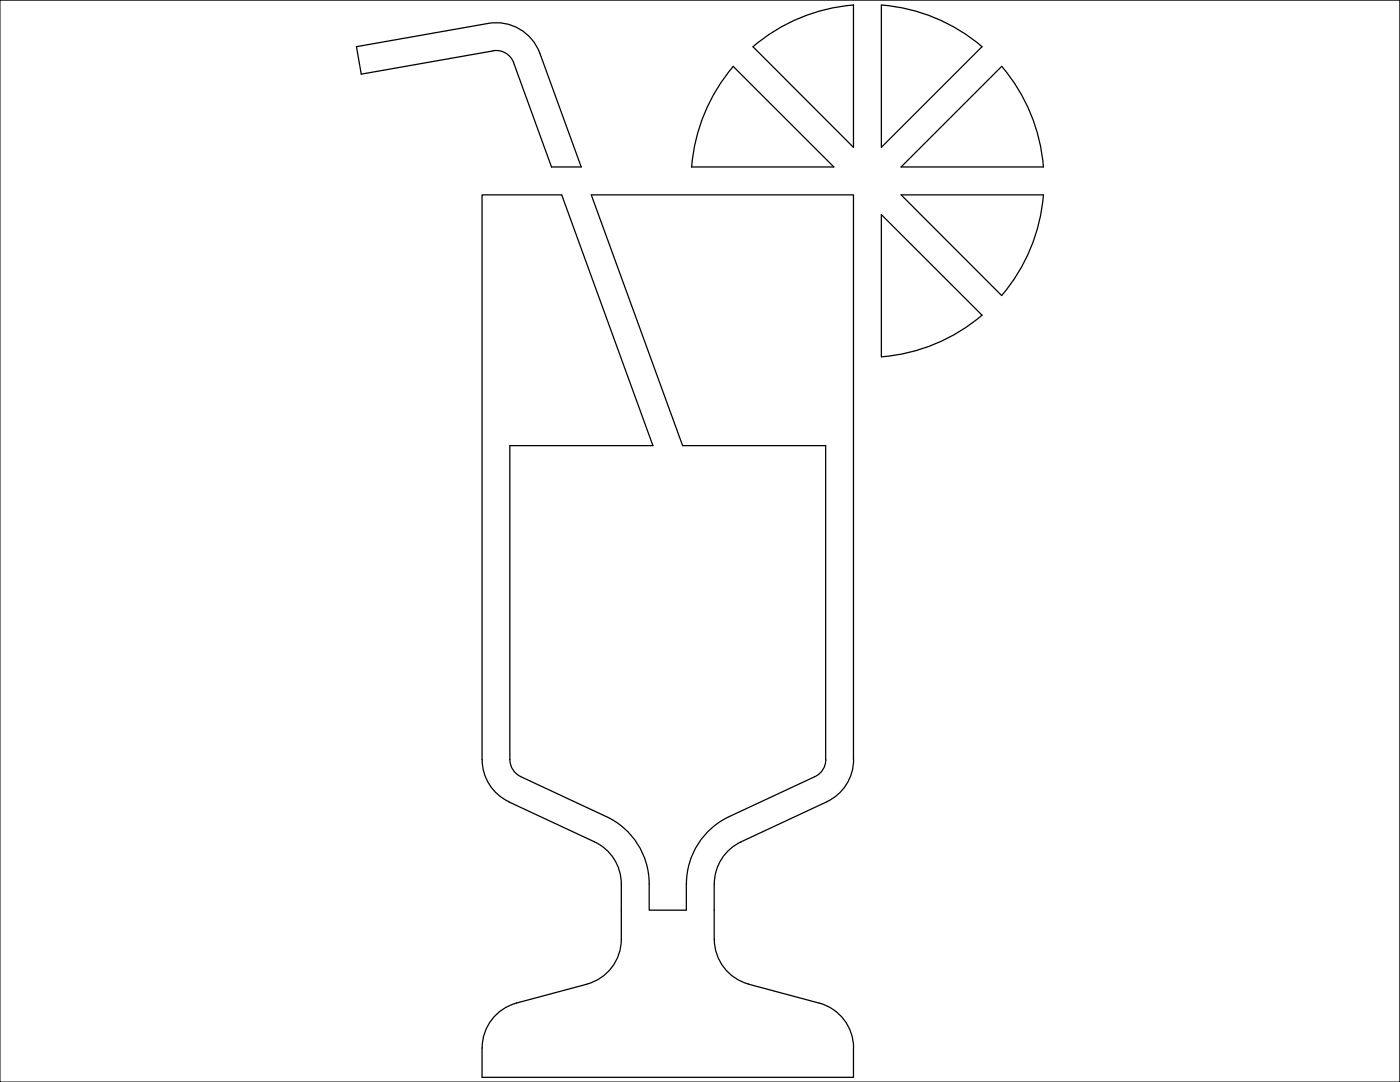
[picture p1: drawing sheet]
<svg xmlns="http://www.w3.org/2000/svg" width="279mm" height="216mm" viewBox="0 0 279 216" stroke-linecap="round" stroke-linejoin="round" font-family="sans-serif">
<!-- layer: 0 -->
<g fill="none" stroke="#000" stroke-width=".25">
<path d="M97.4 4.7l-26.3 4.6 1 5.5 26.3-4.6M97.4 4.7a9.3 9.3 0 0 1 10.3 5.9l8.3 22.7h-5.9l-7.6-20.8a3.7 3.7 0 0 0-4.1-2.4M146.3 13.3l20.1 20h-28.4M146.3 13.2a35.2 35.2 0 0 0-8.3 20.1M150.3 9.3a35.2 35.2 0 0 1 20.1-8.3l-.1 28.4zM175.9 1v28.4l20.1-20.1a35.2 35.2 0 0 0-20.1-8.3M199.9 13.3l-20.1 20h28.4M199.9 13.2a35.2 35.2 0 0 1 8.3 20.1M208.2 38.9a35.2 35.2 0 0 1-8.3 20.1l-20.1-20.1h28.4M175.9 71.2a35.2 35.2 0 0 0 20.1-8.3l-20.1-20.1v28.4M96.2 151.6v-112.7h15.9l18.2 50h-28.6v62.7M96.2 151.6a9.3 9.3 0 0 0 5.4 8.4"/>
<path d="M101.5 160l17.1 8a9.3 9.3 0 0 1 5.4 8.4v11M101.8 151.6a3.7 3.7 0 0 0 2.1 3.4l17.1 7.9a14.8 14.8 0 0 1 8.6 13.5v5.2h7.4v-5.2M165 160l-17.1 8a9.3 9.3 0 0 0-5.3 8.4l-.1 11M165 160a9.2 9.2 0 0 0 5.3-8.4v-112.7h-52.3l18.2 50h28.6v62.7a3.6 3.6 0 0 1-2.1 3.4l-17.2 7.9a14.8 14.8 0 0 0-8.5 13.5M124 187.4a9.3 9.3 0 0 1-6.9 9l-14 3.8a9.3 9.3 0 0 0-6.9 8.9M142.6 187.4a9.3 9.3 0 0 0 6.8 9M149.4 196.4l14.1 3.8M163.5 200.2a9.3 9.3 0 0 1 6.8 8.9v5.9h-74.1v-5.9"/>
</g>
<path d="M0 0h279.4v215.9h-279.4z" fill="none" stroke="#000" stroke-width=".2"/>
</svg>
